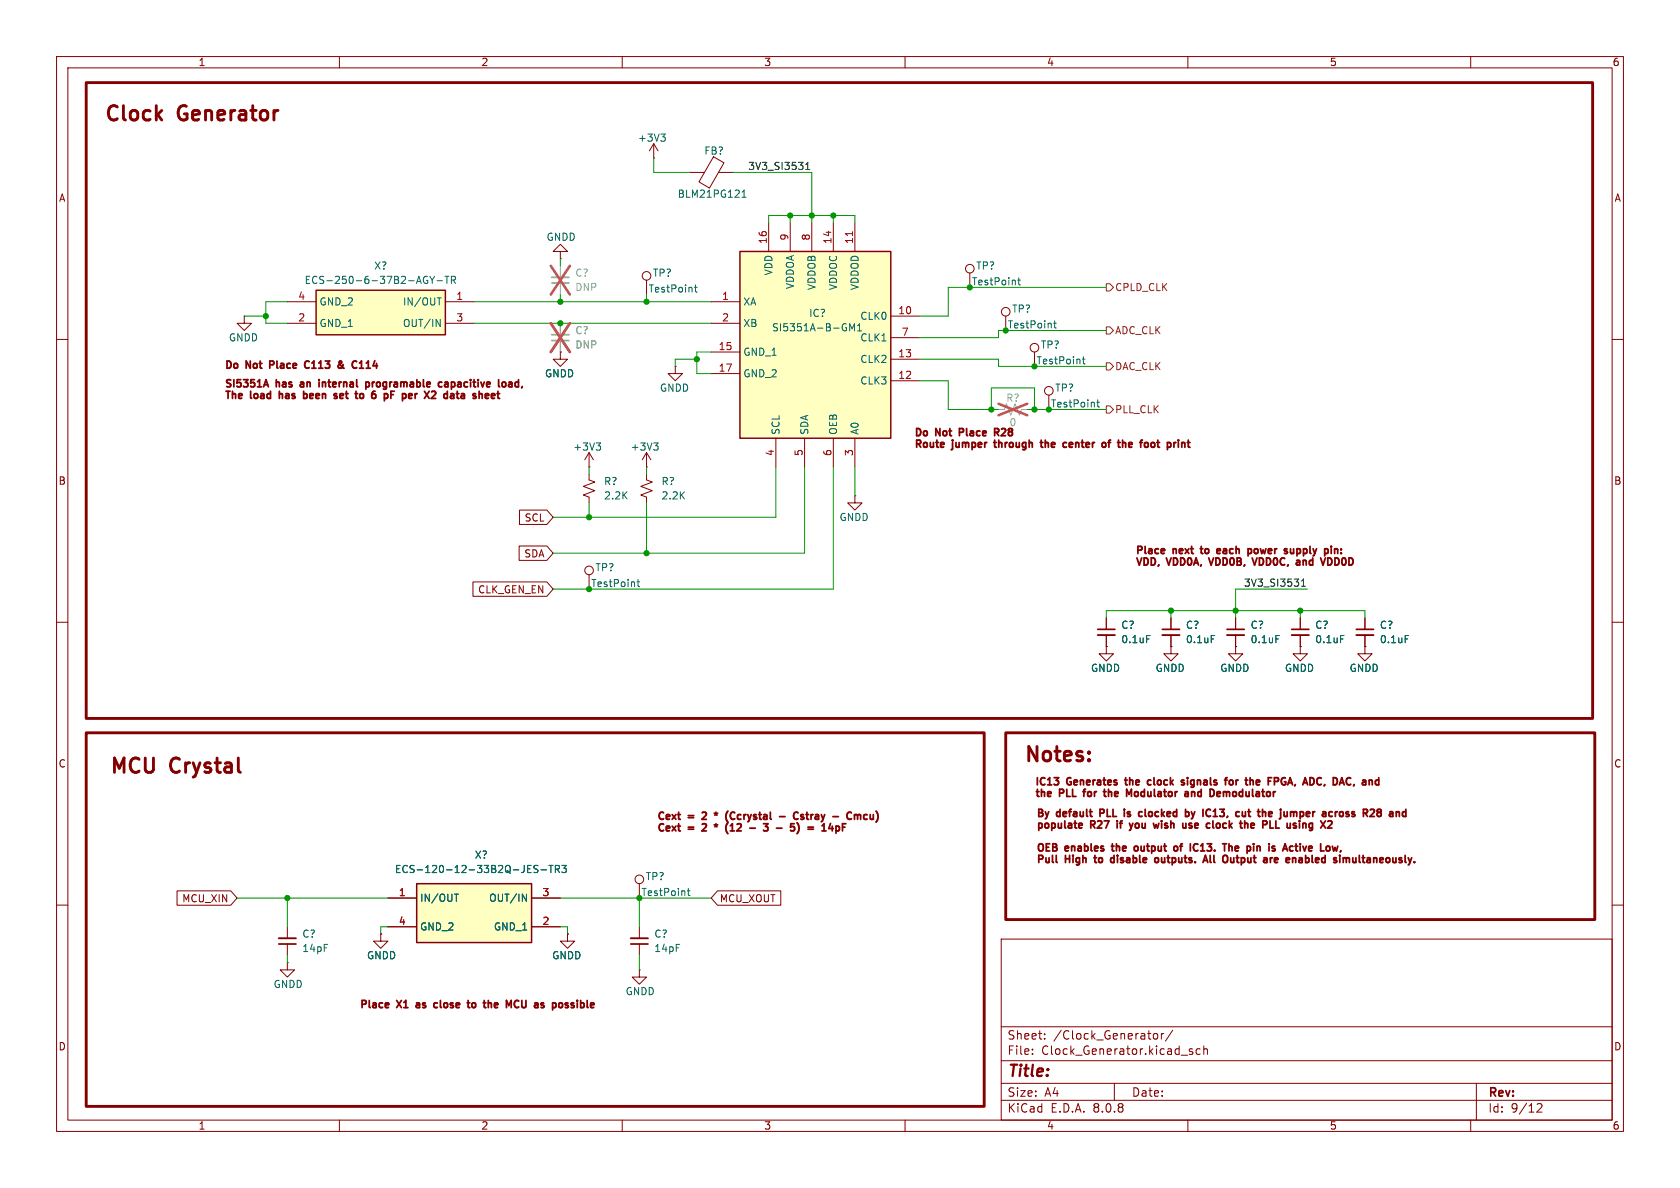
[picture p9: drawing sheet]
<svg xmlns="http://www.w3.org/2000/svg" width="297mm" height="210mm" viewBox="0 0 297 210" stroke-linecap="round" stroke-linejoin="round" font-family="sans-serif">
<defs><g id="words">
<g font-size="3.5" fill="#840000">
<text x="18.2" y="22.1">Clock</text>
<text x="31.5" y="22.1">Generator</text>
<text x="19.1" y="137.4">MCU</text>
<text x="30.2" y="137.4">Crystal</text>
<text x="180.8" y="135.4">Notes:</text>
</g>
<text font-size="2.8" fill="#840000" x="178" y="190.9">Title:</text>
<g font-size="2.1" fill="#840000">
<text x="178" y="184">Sheet:</text>
<text x="186.2" y="184">/Clock_Generator/</text>
<text x="178" y="186.7">File:</text>
<text x="184.1" y="186.7">Clock_Generator.kicad_sch</text>
<text x="178" y="196.9">KiCad</text>
<text x="178" y="194.1">Size:</text>
<text x="184.7" y="194.1">A4</text>
<text x="185.7" y="196.9">E.D.A.</text>
<text x="193.3" y="196.9">8.0.8</text>
<text x="200" y="194.1">Date:</text>
<text x="263" y="194.3">Rev:</text>
<text x="263" y="196.9">Id:</text>
<text x="267.1" y="196.9">9/12</text>
</g>
<g font-size="1.8" fill="#840000">
<text x="35" y="11.9">1</text>
<text x="85" y="11.9">2</text>
<text x="135" y="11.9">3</text>
<text x="185" y="11.9">4</text>
<text x="235" y="11.9">5</text>
<text x="285" y="11.9">6</text>
<text x="10.3" y="35.9">A</text>
<text x="285.3" y="35.9">A</text>
<text x="39.6" y="65.6">Do</text>
<text x="43.7" y="65.6">Not</text>
<text x="48.6" y="65.6">Place</text>
<text x="55.5" y="65.6">C113</text>
<text x="62.1" y="65.6">&amp;</text>
<text x="65.3" y="65.6">C114</text>
<text x="39.6" y="68.9">SI5351A</text>
<text x="39.6" y="71">The</text>
<text x="44.5" y="71">load</text>
<text x="49" y="68.9">has</text>
<text x="50.3" y="71">has</text>
<text x="54" y="68.9">an</text>
<text x="55.3" y="71">been</text>
<text x="58" y="68.9">internal</text>
<text x="61.4" y="71">set</text>
<text x="65.9" y="71">to</text>
<text x="67" y="68.9">programable</text>
<text x="69.5" y="71">6</text>
<text x="72.3" y="71">pF</text>
<text x="76.2" y="71">per</text>
<text x="80.6" y="68.9">capacitive</text>
<text x="80.9" y="71">X2</text>
<text x="85" y="71">data</text>
<text x="91.8" y="68.9">load,</text>
<text x="161.5" y="77.6">Do</text>
<text x="165.6" y="77.6">Not</text>
<text x="170.5" y="77.6">Place</text>
<text x="177.4" y="77.6">R28</text>
<text x="178.4" y="75.5">0</text>
<text x="161.5" y="79.6">Route</text>
<text x="168.6" y="79.6">jumper</text>
<text x="176.7" y="79.6">through</text>
<text x="185.7" y="79.6">the</text>
<text x="190.3" y="79.6">center</text>
<text x="197.9" y="79.6">of</text>
<text x="201.4" y="79.6">the</text>
<text x="206" y="79.6">foot</text>
<text x="10.3" y="85.9">B</text>
<text x="285.3" y="85.9">B</text>
<text x="92.7" y="92.4">SCL</text>
<text x="92.6" y="98.7">SDA</text>
<text x="200.7" y="98.4">Place</text>
<text x="200.7" y="100.4">VDD,</text>
<text x="206.6" y="100.4">VDD0A,</text>
<text x="207.6" y="98.4">next</text>
<text x="213.2" y="98.4">to</text>
<text x="214.8" y="100.4">VDD0B,</text>
<text x="216.8" y="98.4">each</text>
<text x="222.9" y="98.4">power</text>
<text x="223.1" y="100.4">VDD0C,</text>
<text x="230.1" y="98.4">supply</text>
<text x="231.5" y="100.4">and</text>
<text x="236.6" y="100.4">VDD0D</text>
<text x="237.9" y="98.4">pin:</text>
<text x="84.4" y="105.1">CLK_GEN_EN</text>
<text x="10.3" y="135.9">C</text>
<text x="285.3" y="135.9">C</text>
<text x="182.9" y="139.3">IC13</text>
<text x="182.9" y="141.3">the</text>
<text x="187.5" y="141.3">PLL</text>
<text x="188.8" y="139.3">Generates</text>
<text x="192.5" y="141.3">for</text>
<text x="196.8" y="141.3">the</text>
<text x="199.9" y="139.3">the</text>
<text x="201.5" y="141.3">Modulator</text>
<text x="204.5" y="139.3">clock</text>
<text x="211.2" y="139.3">signals</text>
<text x="212.5" y="141.3">and</text>
<text x="217.6" y="141.3">Demodulator</text>
<text x="219.6" y="139.3">for</text>
<text x="224" y="139.3">the</text>
<text x="228.6" y="139.3">FPGA,</text>
<text x="235.6" y="139.3">ADC,</text>
<text x="241.5" y="139.3">DAC,</text>
<text x="116.1" y="145.4">Cext</text>
<text x="116.1" y="147.4">Cext</text>
<text x="121.9" y="145.4">=</text>
<text x="121.9" y="147.4">=</text>
<text x="125.1" y="145.4">2</text>
<text x="125.1" y="147.4">2</text>
<text x="128" y="145.4">*</text>
<text x="128" y="147.4">*</text>
<text x="130.6" y="145.4">(Ccrystal</text>
<text x="130.6" y="147.4">(12</text>
<text x="135.5" y="147.4">-</text>
<text x="138.8" y="147.4">3</text>
<text x="140.8" y="145.4">-</text>
<text x="144" y="145.4">Cstray</text>
<text x="144.9" y="147.4">5)</text>
<text x="148.6" y="147.4">=</text>
<text x="151.6" y="145.4">-</text>
<text x="154.9" y="145.4">Cmcu)</text>
<text x="183.1" y="144.9">By</text>
<text x="183.1" y="146.9">populate</text>
<text x="187" y="144.9">default</text>
<text x="193" y="146.9">R27</text>
<text x="195.4" y="144.9">PLL</text>
<text x="198.4" y="146.9">if</text>
<text x="200.3" y="144.9">is</text>
<text x="201.4" y="146.9">you</text>
<text x="203.6" y="144.9">clocked</text>
<text x="206.3" y="146.9">wish</text>
<text x="212.1" y="146.9">use</text>
<text x="212.6" y="144.9">by</text>
<text x="216.4" y="144.9">IC13,</text>
<text x="217" y="146.9">clock</text>
<text x="222.9" y="144.9">cut</text>
<text x="223.7" y="146.9">the</text>
<text x="227.5" y="144.9">the</text>
<text x="228.3" y="146.9">PLL</text>
<text x="232.2" y="144.9">jumper</text>
<text x="233.3" y="146.9">using</text>
<text x="240.3" y="144.9">across</text>
<text x="248.2" y="144.9">R28</text>
<text x="183.1" y="151">OEB</text>
<text x="183.1" y="153">Pull</text>
<text x="188.5" y="153">High</text>
<text x="188.5" y="151">enables</text>
<text x="194.4" y="153">to</text>
<text x="197.5" y="151">the</text>
<text x="198" y="153">disable</text>
<text x="202.2" y="151">output</text>
<text x="206.5" y="153">outputs.</text>
<text x="209.9" y="151">of</text>
<text x="213.4" y="151">IC13.</text>
<text x="215.8" y="153">All</text>
<text x="219.9" y="153">Output</text>
<text x="220" y="151">The</text>
<text x="224.9" y="151">pin</text>
<text x="227.8" y="153">are</text>
<text x="229.4" y="151">is</text>
<text x="232.5" y="153">enabled</text>
<text x="232.7" y="151">Active</text>
<text x="240" y="151">Low,</text>
<text x="241.6" y="153">simultaneously.</text>
<text x="32.1" y="159.7">MCU_XIN</text>
<text x="127.2" y="159.7">MCU_XOUT</text>
<text x="63.5" y="178.7">Place</text>
<text x="70.4" y="178.7">X1</text>
<text x="74.5" y="178.7">as</text>
<text x="78.4" y="178.7">close</text>
<text x="85" y="178.7">to</text>
<text x="88.6" y="178.7">the</text>
<text x="93.2" y="178.7">MCU</text>
<text x="98.9" y="178.7">as</text>
<text x="102.8" y="178.7">possible</text>
<text x="10.3" y="185.9">D</text>
<text x="285.3" y="185.9">D</text>
<text x="35" y="199.9">1</text>
<text x="85" y="199.9">2</text>
<text x="135" y="199.9">3</text>
<text x="185" y="199.9">4</text>
<text x="235" y="199.9">5</text>
<text x="285" y="199.9">6</text>
</g>
<g font-size="1.8" fill="#006464">
<text x="112.7" y="25.2">+3V3</text>
<text x="124.4" y="27.5">FB?</text>
<text x="119.7" y="35.2">BLM21PG121</text>
<text x="66.1" y="47.9">X?</text>
<text x="96.5" y="42.8">GNDD</text>
<text x="172.5" y="47.9">TP?</text>
<text x="53.8" y="50.4">ECS-250-6-37B2-AGY-TR</text>
<text x="114.6" y="51.9">TestPoint</text>
<text x="115.3" y="49.1">TP?</text>
<text x="136.8" y="48.8" transform="rotate(-90 136.8 48.8)">VDD</text>
<text x="140.6" y="51.2" transform="rotate(-90 140.6 51.2)">VDDOA</text>
<text x="144.4" y="51.4" transform="rotate(-90 144.4 51.4)">VDDOB</text>
<text x="148.2" y="51.4" transform="rotate(-90 148.2 51.4)">VDDOC</text>
<text x="152" y="51.4" transform="rotate(-90 152 51.4)">VDDOD</text>
<text x="171.7" y="50.6">TestPoint</text>
<text x="56.4" y="58">GND_1</text>
<text x="56.4" y="54.2">GND_2</text>
<text x="71.1" y="54.2">IN/OUT</text>
<text x="71.1" y="58">OUT/IN</text>
<text x="131.3" y="54.2">XA</text>
<text x="131.3" y="58">XB</text>
<text x="136.4" y="58.8">SI5351A-B-GM1</text>
<text x="142.9" y="56.2">IC?</text>
<text x="152" y="56.7">CLK0</text>
<text x="178.1" y="58.3">TestPoint</text>
<text x="178.8" y="55.5">TP?</text>
<text x="40.4" y="60.6">GNDD</text>
<text x="131.3" y="63.1">GND_1</text>
<text x="152" y="64.4">CLK2</text>
<text x="152" y="60.6">CLK1</text>
<text x="183.1" y="64.6">TestPoint</text>
<text x="183.9" y="61.8">TP?</text>
<text x="96.2" y="66.9">GNDD</text>
<text x="116.6" y="69.4">GNDD</text>
<text x="131.3" y="66.9">GND_2</text>
<text x="152" y="68.2">CLK3</text>
<text x="186.4" y="69.4">TP?</text>
<text x="138" y="77" transform="rotate(-90 138 77)">SCL</text>
<text x="143.1" y="77" transform="rotate(-90 143.1 77)">SDA</text>
<text x="148.2" y="77" transform="rotate(-90 148.2 77)">OEB</text>
<text x="152" y="77" transform="rotate(-90 152 77)">A0</text>
<text x="185.7" y="72.2">TestPoint</text>
<text x="101.2" y="79.9">+3V3</text>
<text x="111.4" y="79.9">+3V3</text>
<text x="106.7" y="86">R?</text>
<text x="106.7" y="88.5">2.2K</text>
<text x="116.8" y="86">R?</text>
<text x="116.8" y="88.5">2.2K</text>
<text x="148.3" y="92.3">GNDD</text>
<text x="105.2" y="101.2">TP?</text>
<text x="104.4" y="104">TestPoint</text>
<text x="198.1" y="111.4">C?</text>
<text x="198.1" y="113.9">0.1uF</text>
<text x="209.6" y="111.4">C?</text>
<text x="209.6" y="113.9">0.1uF</text>
<text x="221" y="111.4">C?</text>
<text x="221" y="113.9">0.1uF</text>
<text x="232.4" y="111.4">C?</text>
<text x="232.4" y="113.9">0.1uF</text>
<text x="243.8" y="111.4">C?</text>
<text x="243.8" y="113.9">0.1uF</text>
<text x="192.8" y="119">GNDD</text>
<text x="204.2" y="119">GNDD</text>
<text x="215.6" y="119">GNDD</text>
<text x="227.1" y="119">GNDD</text>
<text x="238.5" y="119">GNDD</text>
<text x="69.7" y="154.5">ECS-120-12-33B2Q-JES-TR3</text>
<text x="83.8" y="152">X?</text>
<text x="114.1" y="155.8">TP?</text>
<text x="74.2" y="159.6">IN/OUT</text>
<text x="86.4" y="159.6">OUT/IN</text>
<text x="113.3" y="158.6">TestPoint</text>
<text x="53.3" y="166">C?</text>
<text x="74.2" y="164.7">GND_2</text>
<text x="87.2" y="164.7">GND_1</text>
<text x="115.6" y="166">C?</text>
<text x="53.3" y="168.5">14pF</text>
<text x="64.8" y="169.8">GNDD</text>
<text x="97.5" y="169.8">GNDD</text>
<text x="115.6" y="168.5">14pF</text>
<text x="48.3" y="174.9">GNDD</text>
<text x="110.5" y="176.1">GNDD</text>
</g>
<g font-size="1.8" fill="#0f0f0f">
<text x="132.2" y="30.1">3V3_SI3531</text>
<text x="219.8" y="103.8">3V3_SI3531</text>
</g>
<g font-size="1.8" fill="#a90000">
<text x="135.6" y="43.2" transform="rotate(-90 135.6 43.2)">16</text>
<text x="139.4" y="42.6" transform="rotate(-90 139.4 42.6)">9</text>
<text x="143.3" y="42.6" transform="rotate(-90 143.3 42.6)">8</text>
<text x="147.1" y="43.2" transform="rotate(-90 147.1 43.2)">14</text>
<text x="150.9" y="43.2" transform="rotate(-90 150.9 43.2)">11</text>
<text x="52.6" y="53.1">4</text>
<text x="80.6" y="53.1">1</text>
<text x="127.6" y="53.1">1</text>
<text x="52.6" y="56.9">2</text>
<text x="80.6" y="56.9">3</text>
<text x="127.6" y="56.9">2</text>
<text x="158.7" y="55.6">10</text>
<text x="159.3" y="59.4">7</text>
<text x="127" y="62">15</text>
<text x="127" y="65.8">17</text>
<text x="158.7" y="63.2">13</text>
<text x="158.7" y="67.1">12</text>
<text x="136.9" y="80.7" transform="rotate(-90 136.9 80.7)">4</text>
<text x="142" y="80.7" transform="rotate(-90 142 80.7)">5</text>
<text x="147.1" y="80.7" transform="rotate(-90 147.1 80.7)">6</text>
<text x="150.9" y="80.7" transform="rotate(-90 150.9 80.7)">3</text>
<text x="70.4" y="158.5">1</text>
<text x="95.8" y="158.5">3</text>
<text x="70.4" y="163.6">4</text>
<text x="95.8" y="163.6">2</text>
</g>
<g font-size="1.8" fill="#989898">
<text x="101.6" y="51.7">DNP</text>
<text x="101.6" y="49.1">C?</text>
<text x="101.6" y="59.3">C?</text>
<text x="101.6" y="61.8">DNP</text>
<text x="177.8" y="71.2">R?</text>
</g>
<g font-size="1.8" fill="#725600">
<text x="197" y="51.7">CPLD_CLK</text>
<text x="197" y="59.3">ADC_CLK</text>
<text x="197" y="65.6">DAC_CLK</text>
<text x="197" y="73.3">PLL_CLK</text>
</g>
</g></defs>
<g fill="none" stroke="#840000" stroke-width=".18">
<path d="M10 10h277v190h-277zM12 12h273v186h-273zM60 10v2M110 10v2M160 10v2M210 10v2M260 10v2M10 60h2M285 60h2M10 110h2M285 110h2M10 160h2"/>
<path d="M177 166h108v32h-108zM285 160h2M60 198v2M110 198v2M160 198v2M177 194.5h108M177 191.5h108M177 187.5h108M177 181.5h108M182.5 186.3v.1M182.5 185.5v.1M184.7 183.6v.1"/>
<path d="M184.7 182.8v.1M197 191.5v3M203.9 183l.3-.3 .3 .1 .2 .2v.4l-.2 .2-.3 .1-.3-.3M205.3 182.7v1M205.7 182.7l-.2 .1-.2 .2M207.3 182.1l-1.3 2M210 198v2M210.3 185.8l.5 .2 .1 .2-.2 .2-.5-.1M210.3 185.5h.5M212.2 185.5l-.5-.1-.2 .3v.4l.1 .2h.6M212.8 185.5l.2-.1 .4 .1 .1 .9M212.8 184.9v1.5"/>
<path d="M260 198v2M261 191.5v6.5M271.7 195.2l.6-.1 .2 .1 .1 .3-.9 1.1h.9"/>
</g>
<path d="M55.9 51.3h22.8v7.9h-22.8z" fill="#ffffc2"/>
<path d="M55.9 51.3h22.8v7.9h-22.8z" fill="none" stroke="#840000" stroke-width=".25"/>
<g fill="none" stroke="#840000" stroke-width=".18">
<path d="M115.6 27.9h.1M115.6 25.4l-.8 1.3M115.6 25.4v2.5M115.6 25.4l.7 1.3M50.8 53.3h5.1M50.8 57.2h5.1M78.7 53.3h5.1M78.7 57.2h5.1M177.8 55.9v2.5M99.1 62.2v1.3h1.2l-1.2 1.3-1.3-1.3h1.3M99.1 62.2h.1M182.9 62.2v2.6"/>
<path d="M185.4 69.9v2.5M104.1 82.6h.1M104.1 83.8v1l1.1 .4-2.1 .8 2.1 .7-2.1 .8 1 .4v1M104.1 80v2.6M104.1 80l-.7 1.3M104.1 80l.8 1.3M114.3 82.6h.1M114.3 83.8v1l1 .4-2 .8 2 .7-2 .8 1 .4v1M114.3 80l-.8 1.3M114.3 80v2.6M114.3 80l.8 1.3M104.1 101.6v2.5"/>
<path d="M195.6 114.3v1.3h1.2l-1.2 1.2-1.3-1.2h1.3M195.6 114.3h.1M195.6 109.2v2.1M195.6 112.3v2M207 114.3v1.3h1.3l-1.3 1.2-1.3-1.2h1.3M207 114.3h.1M207 109.2v2.1M207 112.3v2M218.4 114.3v1.3h1.3l-1.3 1.2-1.2-1.2h1.2M218.4 114.3h.1M218.4 109.2v2.1M218.4 112.3v2"/>
<path d="M229.9 114.3v1.3h1.2l-1.2 1.2-1.3-1.2h1.3M229.9 114.3h.1M229.9 109.2v2.1M229.9 112.3v2M241.3 114.3v1.3h1.3l-1.3 1.2-1.3-1.2h1.3M241.3 114.3h.1M241.3 109.2v2.1M241.3 112.3v2M67.3 165.1v1.3h-1.3l1.3 1.2 1.3-1.2h-1.3M67.3 165.1h.1"/>
<circle cx="177.8" cy="55.1" r=".76"/>
<circle cx="182.9" cy="61.5" r=".76"/>
<circle cx="185.4" cy="69.1" r=".76"/>
<circle cx="104.1" cy="100.8" r=".76"/>
</g>
<g fill="none" stroke="#006464" stroke-width=".18">
<path d="M116.8 23.7h.8l-.4 .5M117.4 24.2l.2 .2v.3l-.2 .3M75.4 49.6h.2v.4l-.3 .1-.3-.2M75.6 48.9l-.3-.1-.3 .2M76 48.8l.4 .7M76.4 49.5v.6M76.8 48.8l-.4 .7M77.1 56.5l.7 1.2v-1.2M77.3 49.6h.9M77.3 52.6h.7M78.6 48.8h.8M79 48.8v1.3"/>
<path d="M79.8 49.5l.6-.1 .1-.1v-.3l-.7-.2v1.3M80.1 49.5l.4 .6M186.3 57.1h.5M186.5 56.7v1.1l.3 .2M105.4 78.3h.8l-.4 .5M105.9 78.8l.3 .2v.3l-.3 .3M115.6 78.3h.7l-.4 .5M116.1 78.8l.2 .2v.3l-.2 .3M191.3 63.5h.5M191.5 63.1v1.1l.3 .1M193.9 71.1h.5M194.1 70.7v1.1l.3 .2"/>
<path d="M112.6 102.9h.5M112.8 102.4v1.1l.3 .2M202.7 112.3h.6M214.1 112.3h.6M225.6 112.3h.6M237 112.3h.6M248.4 112.3h.6"/>
</g>
<path d="M97.5 50h3.1M97.5 60.2h3.1" fill="none" stroke="#a1a1a1" stroke-width=".3"/>
<path d="M97.5 49h3.1M97.5 59.2h3.1" fill="none" stroke="#a1a1a1" stroke-width=".33"/>
<path d="M99.1 47v2M99.1 50v2.1M99.1 57.2v2M99.1 60.2v2M176.5 72.4h1l.4-1 .8 2 .8-2 .7 2 .4-1h1" fill="none" stroke="#a1a1a1" stroke-width=".18"/>
<path d="M97.4 47l3.3 5.1M97.4 57.1l3.3 5.1M100.7 47l-3.3 5.1M100.7 57.1l-3.3 5.1M176.5 71.4l5.1 2M181.6 71.4l-5.1 2" fill="none" stroke="#e65255" stroke-width=".46"/>
<path d="M194.1 112.3h3M205.5 112.3h3M216.9 112.3h3.1M228.3 112.3h3.1M239.8 112.3h3" fill="none" stroke="#840000" stroke-width=".33"/>
<path d="M194.1 111.3h3M205.5 111.3h3M216.9 111.3h3.1M228.3 111.3h3.1M239.8 111.3h3" fill="none" stroke="#840000" stroke-width=".3"/>
<path d="M73.7 156.2h20.3v10.4h-20.3z" fill="#ffffc2"/>
<path d="M73.7 156.2h20.3v10.4h-20.3z" fill="none" stroke="#840000" stroke-width=".25"/>
<g fill="none" stroke="#840000" stroke-width=".18">
<path d="M68.6 158.8h5.1M94 158.8h5.1M113 156.2v2.6M50.8 170.2v1.3h-1.3l1.3 1.2 1.3-1.2h-1.3M50.8 170.2h.1M50.8 163.8v2.1M50.8 166.9v2M68.6 163.8h5.1M94 163.8h5.1M100.3 165.1v1.3h1.3l-1.3 1.2-1.2-1.2h1.2M100.3 165.1h.1M113 171.5v1.2h-1.2l1.2 1.3 1.3-1.3h-1.3"/>
<path d="M113 171.5h.1M113 163.8v2.1M113 166.9v2"/>
<circle cx="113" cy="155.4" r=".76"/>
</g>
<g fill="none" stroke="#006464" stroke-width=".18">
<path d="M80.3 158.1h.7M92.3 158.1l.8 1.2v-1.2M93.3 154.2h.6M93.3 153h.6M95.1 153h-.5l-.2 .1v.4l.6 .2 .1 .3-.2 .2h-.5M95.6 153.8h1M97 153h.8M97.4 153v1.2M98.2 153.6h.6l.1-.2-.1-.3-.6-.1v1.2M98.5 153.6l.4 .6M99.3 153h.8l-.4 .5 .4 .1v.5l-.2 .1-.6-.1M121.5 157.5h.5"/>
<path d="M121.7 157v1.1l.3 .2"/>
</g>
<path d="M49.3 166.9h3M111.5 166.9h3.1" fill="none" stroke="#840000" stroke-width=".3"/>
<path d="M49.3 165.9h3M111.5 165.9h3.1" fill="none" stroke="#840000" stroke-width=".33"/>
<path d="M130.8 44.5h26.7v33h-26.7z" fill="#ffffc2"/>
<path d="M130.8 44.5h26.7v33h-26.7z" fill="none" stroke="#840000" stroke-width=".25"/>
<g fill="none" stroke="#840000" stroke-width=".18">
<path d="M121.9 30.5h2.6M126.1 27.7l1.9 1.1-2.6 4.4-1.8-1zM127 30.5h2.5M135.9 39.4v5.1M139.7 39.4v5.1M143.5 39.4v5.1M147.3 39.4v5.1M151.1 39.4v5.1M43.2 55.9v1.3h1.2l-1.2 1.2-1.3-1.2h1.3M43.2 55.9h.1M99.1 44.5h1.2l-1.2-1.3-1.3 1.3h1.3v1.2M99.1 45.7h.1"/>
<path d="M114.3 49.5v2.6M125.7 53.3h5.1M125.7 57.2h5.1M157.5 55.9h5.1M157.5 59.7h5.1M171.4 48.3v2.5M99.1 62.2h.1M119.4 64.8v1.2h1.2l-1.2 1.3-1.3-1.3h1.3M119.4 64.8h.1M125.7 62.2h5.1M125.7 66h5.1M137.2 77.5v5.1"/>
<path d="M142.2 77.5v5.1M147.3 77.5v5.1M151.1 77.5v5.1M157.5 67.3h5.1M157.5 63.5h5.1M91.8 96.5h4.9l1.1 1.3-1.1 1.3h-4.9zM91.8 90.2h4.9l1.1 1.2-1.1 1.3h-4.9zM151.1 87.6v1.3h1.3l-1.3 1.3-1.2-1.3h1.2M151.1 87.6h.1M83.6 102.9h13.1l1.1 1.2-1.1 1.3h-13.1zM195.6 114.3h.1M195.6 109.2v2.1"/>
<path d="M195.6 112.3v2M207 114.3h.1M207 109.2v2.1M207 112.3v2M218.4 114.3h.1M218.4 109.2v2.1M218.4 112.3v2M229.9 114.3h.1M229.9 109.2v2.1M229.9 112.3v2M241.3 114.3h.1M241.3 109.2v2.1"/>
<path d="M241.3 112.3v2M31.3 157.5h9.5l1.1 1.3-1.1 1.2h-9.5zM68.6 158.8h5.1M94 158.8h5.1M126.8 157.5h11.2v2.5h-11.2l-1.1-1.2zM67.3 165.1h.1M68.6 163.8h5.1M94 163.8h5.1M100.3 165.1h.1"/>
<circle cx="114.3" cy="48.8" r=".76"/>
<circle cx="171.4" cy="47.5" r=".76"/>
</g>
<path d="M150.7 40.9v.8" fill="none" stroke="#a90000" stroke-width=".18"/>
<g fill="none" stroke="#006464" stroke-width=".18">
<path d="M131.2 34.9h.7M131.2 34l.3-.4v1.3M122.8 50.8h.5M123 50.4v1.1l.3 .1M149.4 57.9h.3l-.1 .5M150.2 58.5v-1.3l.4 .9 .5-.9v1.3M151.6 58.5h.7M151.6 57.6l.4-.4v1.3M179.9 49.5h.5M180.1 49.1v1.1l.3 .2M202.7 112.3h.6M214.1 112.3h.6"/>
<path d="M225.6 112.3h.6M237 112.3h.6M248.4 112.3h.6M80.3 158.1h.7M92.3 158.1l.8 1.2v-1.2M93.3 154.2h.6M93.3 153h.6M95.1 153h-.5l-.2 .1v.4l.6 .2 .1 .3-.2 .2h-.5M95.6 153.8h1M97 153h.8M97.4 153v1.2M98.2 153.6h.6l.1-.2-.1-.3-.6-.1v1.2"/>
<path d="M98.5 153.6l.4 .6M99.3 153h.8l-.4 .5 .4 .1v.5l-.2 .1-.6-.1"/>
</g>
<path d="M195.6 57.8h.6l.6 .6-.6 .7h-.6zM195.6 50.2h.6l.6 .6-.6 .6h-.6zM195.6 64.1h.6l.6 .7-.6 .6h-.6zM195.6 71.8h.6l.6 .6-.6 .6h-.6z" fill="none" stroke="#725600" stroke-width=".18"/>
<path d="M142.4 30h.8M142.4 29.1l.4-.4v1.3M230.1 103.6h.7M230.1 102.7l.3-.3v1.2" fill="none" stroke="#0f0f0f" stroke-width=".18"/>
<g fill="none" stroke="#840000" stroke-width=".32">
<path d="M46.7 68h.6M47 67.1l.5 1.3M47.7 64.5h.5M48.2 63.8h-.5v1.3M49.4 69.2v1.2M49.9 69.6h-.3l-.2 .1M53.5 67.5l-.4 .1M53.6 67.9h-.3l-.2 .2v.2l.5 .1M53.8 69.6h.4l.1 .2-.1 .5-.4 .1M54.6 63.9a.6 .6 0 0 0-.8 .5 .6 .6 0 0 0 .6 .7l.2-.1M56.4 67.1v.1M57 67.5v.9"/>
<path d="M57.5 67.6l-.3-.1-.2 .2M60.1 70l.6-.1-.1-.3h-.3l-.2 .2 .1 .6h.4M60.2 64.5l.6 .6M60.2 63.8l.2 .2-.1 .2M60.6 64.4v.3l-.4 .4M63.5 65.1h.8M64.7 65.1h.8M64.8 67.5l.4 .1 .1 .2-.1 .5-.4 .1M64.9 64.1l-.2 .1M65.8 67.5v.9M66.2 67.5l-.4 .3M68.6 69.8l-.1 .5-.4 .1"/>
<path d="M71.2 69.6v1.3M71.8 69.8l-.2 .6h-.4M75 69.2l.9 1.2M75.9 69.2l-.9 1.2M78.7 67.6h.4l.1 .8M79.1 69.2v1.2M79.2 67.8l-.4 .1-.2 .2 .2 .3 .4-.1M79.8 68.3l.4 .1M79.8 67.5v1.3M80 69.6h-.3M80.2 67.5l-.4 .1M80.2 69.9h-.4l-.2 .2 .2 .3h.4"/>
<path d="M80.2 69.8v.6M83.6 69.8l.6 .4-.2 .2h-.4M90 67.6h.5v.8M90.5 67.8l-.4 .1-.2 .2 .2 .3 .4-.1M91.5 67.5l-.3 .1-.1 .2v.5l.4 .1M169.6 76.4h.5M170.1 75.8h-.5v1.2M175.7 78.2h.4M175.8 76.4h.6l.2-.2-.1-.3-.7-.1v1.2M175.8 77.8v1.1l.3 .2M176.1 76.4l.5 .6M183.9 78.2h.5"/>
<path d="M184.1 77.8v1.1l.3 .2M184.8 77.8v1.3M185.2 78.2l-.4 .1M189 78.6l.6-.1v-.2l-.4-.1-.2 .2 .1 .6h.5M195.9 78.2h.4M196.3 77.8l-.2 .1M200.1 78.3l.1 .2-.7 .1M204.5 78.2h.5M204.7 77.8v1.1l.3 .2M209.9 78.2h.5M210.1 77.8v1.1l.3 .2M205.8 97.1l.1 .2-.6 .1"/>
<path d="M212.2 97h.5M212.4 96.6v1.1l.3 .2M213.7 98.6l.4 1.3 .4-1.3M215.3 97l.4 .1v.2l-.6 .1M215.7 97.8l-.4 .1M221.4 98.6l.4 1.3 .4-1.3M221.8 97.1l.2-.1 .3 .1 .1 .5-.1 .2-.3 .1-.2-.2zM229.3 97.8l.4 .1M229.3 97v1.3M229.7 97l-.4 .1M230.4 99v.9M230.9 99.2v.7"/>
<path d="M235.5 99.4l-.2 .3-.3 .2M236 98.6v1.3h.3M236.3 97l.2 .2v.7M237.1 97.7v.2M237.1 97.1v.1M191.4 139.9h.5M191.6 139.7v1.1M195.1 139.9h.4M196 139.5v1.3M196.3 139.9l-.3 .2M198.8 137.9h.5M199 137.5v1.1l.3 .1"/>
<path d="M201 139.9l-.3 .1-.1 .2v.5l.4 .1M203 138h.5M203 138.7h.5M209.9 137.5v.1M209.9 137.9v.8M210.5 139.1l.2 .1M210.7 139.9v.9M210.7 137.9l-.2 .2v.4l.2 .2M216.3 139.9v.9M217.7 137.9l.3 .2v.4l-.3 .2M218.5 137.9v.8M218.9 137.9l-.4 .2"/>
<path d="M222.5 137.9l.2 .3-.6 .1M222.6 138.7h-.1M227.1 138.2h.2v.4l-.2 .1M227.1 137.5h.1M227.7 138.7l.4-1.2 .4 1.2M227.8 138.4h.6M241 137.9l-.1 .1M241 138.3l-.2 .1 .2 .3M124.6 143.6l-.5 .1M124.6 145.6l-.5 .1M124.8 144.1l-.7 .7h.8M124.8 146.2l-.7 .7h.8"/>
<path d="M126.9 143.8l-.3 .1 .1 .2M126.9 145.8l-.3 .1 .1 .3M128.6 145.3h.1M128.6 147.3l.1 .1M128.7 143.4l-.2 .2M128.7 145.4l-.2 .3M129.1 146.9h.7M129.2 144.7l.3 .1 .4-.1M129.2 145.9l.3-.3v1.3M129.9 143.7l-.4-.1-.3 .2M137.3 146.4h.9M137.8 144.4h1"/>
<path d="M139.8 145.6h.6M140.2 146.1l.3 .2v.3l-.3 .3M141 145.5a1.47 1.47 0 0 1-.1 1.9M141.1 143.7a.51 .51 0 0 0-.6 0 .51 .51 0 0 0-.2 .6M141.9 144.4l.2 .2-.2 .2M142 144.1l-.3-.1-.1 .2M142.5 144h.5M142.7 143.6v1.1l.3 .1M142.8 146.2h1M142.8 146.6h1M143.4 144v.8M143.5 144.1l-.1 .1"/>
<path d="M146.5 146.5h.8M147.1 146v.9M147.8 146.8l.4 .1M147.8 146v1.3M148.9 145.6v1.3M150 143.6h.3l.2 .1M150.5 144.7l-.2 .1h-.3M151.1 144.1l.3-.1 .2 .2 .4-.2 .1 .2M151.1 144v.8M152.8 144.7l.1 .1h.4M153.3 144.1l-.4-.1-.2 .2M153.8 144l.1 .8h.3l.2-.1"/>
<path d="M154.9 143.4l.2 .2M186.8 152.4l.1 .1M190.9 145.5l.4 .1v.2l-.6 .2M191.3 146.3l-.4 .1M193.4 151.6h.5M193.6 151.2v1.1l.3 .2M194.5 143.7h.5M195 143.1h-.5v1.2M195.4 140.8h.1M196.5 149.6h.4M196.6 151.6l.3 .1M196.6 149.2v1l.3 .2"/>
<path d="M196.9 152.4l-.3 .1M196.9 151.2v1.3M197.5 145.5v.9M199.8 143.5h-.3l-.2 .2 .6 .4M199.9 144.2l-.2 .1h-.4M200.3 145.5l-.3 .9M200.6 149.6h.3l.3 .2-.1 .5-.2 .1h-.3M200.8 145.6l-.1 .2 .1 .5M202.5 143.1v1.1l.1 .1M203.1 143.6v.6M204.8 151.9v.3l-.2 .3M205.4 145.5v.9"/>
<path d="M205.4 151.6v.8l.3 .1 .2-.1M205.9 151.6v.9M208.6 149.6h.4M209 149.2l-.3 .1v1.1M210.6 143.5l.3 .8M210.9 144.3l-.2 .4M211.2 140.1v.7M211.2 143.5l-.3 .8M211.6 145.5h-.2l-.2 .2 .1 .6 .3 .1M211.8 140.2v.3l.2 .3M211.8 145.8l-.6 .2M212.2 150.4h.8"/>
<path d="M212.2 149.5l.4-.3v1.2M213.9 152.3l.2 .2M214.4 145.1v1.1M214.6 151.2v1.1l.2 .2M215.6 143.1h.8M215.6 144.2l.6 .1M216.2 145.8v.5l.5 .1M216.8 140.1v.7M218.4 150l.6-.1-.1-.3h-.4l-.1 .2v.6h.5M218.5 151.6h.5M218.7 151.2v1.1l.3 .2M222.3 143.5h.5"/>
<path d="M224.3 149.2v.1M226.4 143.1v.1M226.4 143.5v1.1l-.2 .2M227.6 145.5v.7l.3 .2M228 150.2l.2 .2h.4M228.6 149.6h-.4l-.2 .2M230.8 151.2v1.3M230.9 151.6l.4 .1 .1 .2v.5l-.5 .1M230.9 143.9l.6-.1v-.3h-.4l-.2 .2 .1 .6h.5M231.4 149.6h.4l.2 .3-.6 .1M231.4 150.4h.5M239.5 143.5h-.3l-.2 .2v.1l.5 .2v.3h-.5"/>
<path d="M239.7 151.6v.9M239.7 152.4h-.1M240.3 151.2v1.1l.2 .2M241 151.2v1.1l.2 .2M241.8 143.3l-.3-.2h-.5v1.2M242.2 143.2l.5-.1 .3 .2M243.5 143.3l.2-.2h.2l.3 .2M246.8 143.6l.2-.1h.3l.1 .8M246.8 143.5v.8M68.7 177.3v.3l-.6 .1M74 177.3h-.4M74.1 177.6h-.4l-.1 .2v.3h.5"/>
<path d="M77 177.3h.3M77.3 178.1h-.3M83.4 177.5l.3-.2h.3l.1 .2-.1 .6h-.3l-.3-.2M88 177.5l-.2-.2h-.2l-.2 .2 .1 .6h.5M88 177.6l-.6 .1M92.3 176.9v1l.1 .2h.3M97.7 177.3h.4l.2 .2-.1 .6h-.5M101.4 177.8v.3M102.1 176.9v.1M102.1 177.3v.8"/>
</g>
<path d="M15.2 14.6h266.4v112.4h-266.4zM15.2 129.5h158.8v66.1h-158.8zM177.8 129.5h104.1v33.1h-104.1z" fill="none" stroke="#840000" stroke-width=".51"/>
<g fill="none" stroke="#009600" stroke-width=".18">
<path d="M115.6 27.9v2.6h6.3M129.5 30.5h14v8.9M135.9 39.4v-1.3h15.2v1.3M139.7 38.1v1.3M147.3 38.1v1.3M43.2 55.9h3.8M50.8 53.3h-3.8v3.9h3.8M83.8 57.2h41.9M83.8 53.3h41.9M99.1 45.7v1.3M99.1 52.1v1.2M114.3 52.1v1.2"/>
<path d="M195.6 50.8h-28v5.1h-5M195.6 58.4h-19.1v1.3h-13.9M123.2 63.5h-3.8v1.3M125.7 62.2h-2.5v3.8h2.5M162.6 63.5h13.9v1.3h19.1M162.6 67.3h5v5.1h8.9M175.3 72.4v-3.8h7.6v3.8M181.6 72.4h14M104.1 82.6v1.2M104.1 88.9v2.5M114.3 82.6v1.2M114.3 88.9v8.9"/>
<path d="M137.2 82.6v8.8h-39.4M142.2 82.6v15.2h-44.4M147.3 82.6v21.5h-49.5M151.1 82.6v5M195.6 109.2v-1.2h45.7v1.2M207 108v1.2M229.9 108v1.2M231.1 104.1h-12.7v5.1M41.9 158.8h26.7M50.8 158.8v5M99.1 158.8h26.6M113 158.8v5"/>
<path d="M50.8 168.9v1.3M68.6 163.8h-1.3v1.3M99.1 163.8h1.2v1.3M113 168.9v2.6"/>
</g>
<path d="M99.1 57.2v2M99.1 60.2v2" fill="none" stroke="#a1a1a1" stroke-width=".18"/>
<path d="M97.4 57.1l3.3 5.1M100.7 57.1l-3.3 5.1" fill="none" stroke="#e65255" stroke-width=".46"/>
<g fill="#009600" stroke="#009600" stroke-width=".18">
<circle cx="171.4" cy="50.8" r=".46"/>
<circle cx="175.3" cy="72.4" r=".46"/>
<circle cx="177.8" cy="58.4" r=".46"/>
<circle cx="114.3" cy="53.3" r=".46"/>
<circle cx="123.2" cy="63.5" r=".46"/>
<circle cx="47" cy="55.9" r=".46"/>
<circle cx="104.1" cy="104.1" r=".46"/>
<circle cx="114.3" cy="97.8" r=".46"/>
<circle cx="99.1" cy="53.3" r=".46"/>
<circle cx="99.1" cy="57.2" r=".46"/>
<circle cx="185.4" cy="72.4" r=".46"/>
<circle cx="207" cy="108" r=".46"/>
<circle cx="218.4" cy="108" r=".46"/>
<circle cx="229.9" cy="108" r=".46"/>
<circle cx="182.9" cy="72.4" r=".46"/>
<circle cx="182.9" cy="64.8" r=".46"/>
<circle cx="104.1" cy="91.4" r=".46"/>
<circle cx="50.8" cy="158.8" r=".46"/>
<circle cx="113" cy="158.8" r=".46"/>
<circle cx="147.3" cy="38.1" r=".46"/>
<circle cx="139.7" cy="38.1" r=".46"/>
<circle cx="143.5" cy="38.1" r=".46"/>
</g>
<use href="#words"/>
</svg>
